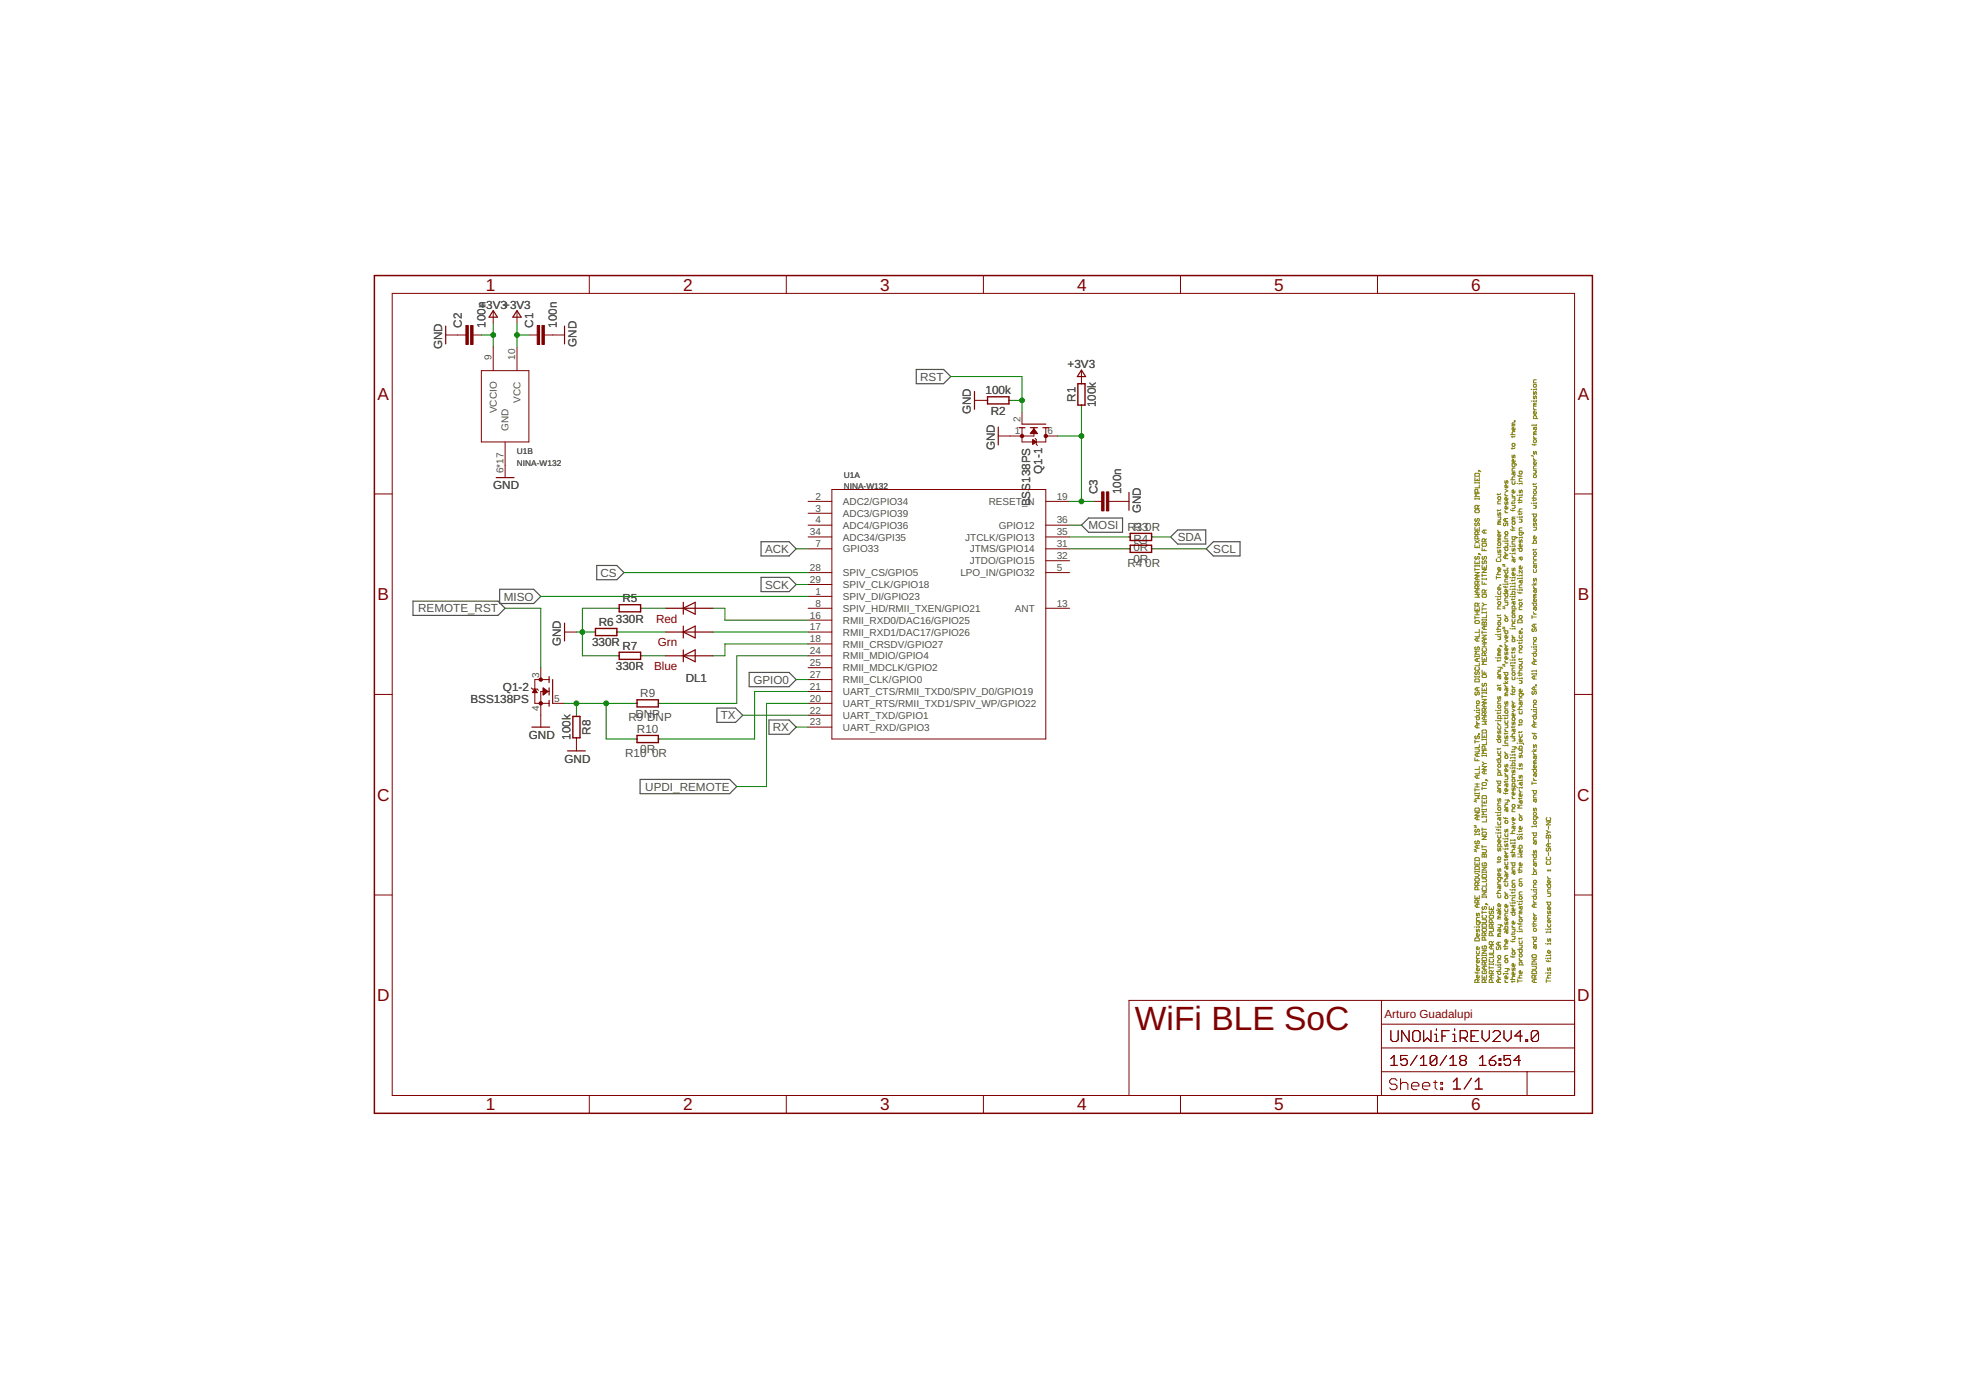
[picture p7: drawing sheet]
<svg xmlns="http://www.w3.org/2000/svg" width="420mm" height="297mm" viewBox="0 0 420 297" stroke-linecap="round" stroke-linejoin="round" font-family="sans-serif">
<defs><g id="words">
<text font-size="7.2" fill="#800000" x="242.5" y="220.1">WiFi BLE SoC</text>
<g font-size="3.7" fill="#800000">
<text x="103.9" y="62.1">1</text>
<text x="146" y="62.1">2</text>
<text x="188.1" y="62.1">3</text>
<text x="230.2" y="62.1">4</text>
<text x="272.3" y="62.1">5</text>
<text x="314.4" y="62.1">6</text>
<text x="80.7" y="85.4">A</text>
<text x="337.2" y="85.4">A</text>
<text x="80.7" y="128.3">B</text>
<text x="337.2" y="128.3">B</text>
<text x="80.6" y="171.1">C</text>
<text x="337.1" y="171.1">C</text>
<text x="80.6" y="214">D</text>
<text x="337.1" y="214">D</text>
<text x="103.9" y="237.3">1</text>
<text x="146" y="237.3">2</text>
<text x="188.1" y="237.3">3</text>
<text x="230.2" y="237.3">4</text>
<text x="272.3" y="237.3">5</text>
<text x="314.4" y="237.3">6</text>
</g>
<g font-size="2.5" fill="#505050">
<text x="102.5" y="66">+3V3+3V3</text>
<text x="98.7" y="70.1" transform="rotate(-90 98.7 70.1)">C2</text>
<text x="103.8" y="70.1" transform="rotate(-90 103.8 70.1)">100n</text>
<text x="113.9" y="70.1" transform="rotate(-90 113.9 70.1)">C1</text>
<text x="119" y="70.1" transform="rotate(-90 119 70.1)">100n</text>
<text x="94.5" y="74.6" transform="rotate(-90 94.5 74.6)">GND</text>
<text x="123.2" y="74.1" transform="rotate(-90 123.2 74.1)">GND</text>
<text x="196.7" y="81.4">RST</text>
<text x="228.2" y="78.7">+3V3</text>
<text x="207.5" y="88.6" transform="rotate(-90 207.5 88.6)">GND</text>
<text x="210.6" y="84.3">100k</text>
<text x="211.7" y="88.6">R2</text>
<text x="229.8" y="85.9" transform="rotate(-90 229.8 85.9)">R1</text>
<text x="234.2" y="87" transform="rotate(-90 234.2 87)">100k</text>
<text x="212.6" y="96.2" transform="rotate(-90 212.6 96.2)">GND</text>
<text x="222.7" y="101.3" transform="rotate(-90 222.7 101.3)">Q1-1</text>
<text x="105.4" y="104.6">GND</text>
<text x="234.5" y="105.6" transform="rotate(-90 234.5 105.6)">C3</text>
<text x="239.6" y="105.6" transform="rotate(-90 239.6 105.6)">100n</text>
<text x="220.2" y="108.2" transform="rotate(-90 220.2 108.2)">BSS138PS</text>
<text x="232.6" y="113.1">MOSI</text>
<text x="241" y="113.5">RR30R</text>
<text x="242.8" y="113.5">3</text>
<text x="243.8" y="109.7" transform="rotate(-90 243.8 109.7)">GND</text>
<text x="163.5" y="118.2">ACK</text>
<text x="242.2" y="117.8">0R</text>
<text x="242.2" y="116">R4</text>
<text x="251.7" y="115.6">SDA</text>
<text x="259.3" y="118.2">SCL</text>
<text x="128.3" y="123.3">CS</text>
<text x="163.5" y="125.8">SCK</text>
<text x="241" y="121.1">R4</text>
<text x="242.2" y="120.3">0R</text>
<text x="244.7" y="121.1">0R</text>
<text x="89.4" y="130.9">REMOTE_RST</text>
<text x="107.6" y="128.3">MISO</text>
<text x="133" y="128.7">R5</text>
<text x="127.9" y="133.8">R6</text>
<text x="131.6" y="133">330R</text>
<text x="119.9" y="138.1" transform="rotate(-90 119.9 138.1)">GND</text>
<text x="126.5" y="138.1">330R</text>
<text x="131.6" y="143.2">330R</text>
<text x="133" y="138.9">R7</text>
<text x="107.5" y="147.8">Q1-2</text>
<text x="136.8" y="149">R9</text>
<text x="146.5" y="145.7">DL1</text>
<text x="161" y="146.1">GPIO0</text>
<text x="100.5" y="150.3">BSS138PS</text>
<text x="134.3" y="154.1">R9 DNP</text>
<text x="135.8" y="153.4">DNP</text>
<text x="154" y="153.7">TX</text>
<text x="113" y="157.9">GND</text>
<text x="121.9" y="158.1" transform="rotate(-90 121.9 158.1)">100k</text>
<text x="126.2" y="157" transform="rotate(-90 126.2 157)">R8</text>
<text x="133.6" y="161.7">R10</text>
<text x="136.1" y="156.7">R10</text>
<text x="136.8" y="161">0R</text>
<text x="139.4" y="161.7">0R</text>
<text x="165.2" y="156.3">RX</text>
<text x="120.6" y="163">GND</text>
<text x="137.9" y="169">UPDI_REMOTE</text>
</g>
<g font-size="2.5" fill="#800000">
<text x="140.2" y="133">Red</text>
<text x="139.8" y="143.2">Blue</text>
<text x="140.6" y="138.1">Grn</text>
<text x="295.9" y="217.6">Arturo Guadalupi</text>
</g>
<g font-size="2.1" fill="#505050">
<text x="105" y="76.9" transform="rotate(-90 105 76.9)">9</text>
<text x="110.1" y="76.9" transform="rotate(-90 110.1 76.9)">10</text>
<text x="106.2" y="88.3" transform="rotate(-90 106.2 88.3)">VCCIO</text>
<text x="111.2" y="86" transform="rotate(-90 111.2 86)">VCC</text>
<text x="108.7" y="92.1" transform="rotate(-90 108.7 92.1)">GND</text>
<text x="216.9" y="92.8">1</text>
<text x="218.1" y="90.3" transform="rotate(-90 218.1 90.3)">2</text>
<text x="223.9" y="92.8">6</text>
<text x="107.6" y="101.2" transform="rotate(-90 107.6 101.2)">6*17</text>
<text x="174.3" y="106.8">2</text>
<text x="180.1" y="107.9">ADC2/GPIO34</text>
<text x="211.3" y="107.9">RESET_N</text>
<text x="225.8" y="106.8">19</text>
<text x="174.3" y="109.3">3</text>
<text x="174.3" y="111.9">4</text>
<text x="180.1" y="110.4">ADC3/GPIO39</text>
<text x="180.1" y="113">ADC4/GPIO36</text>
<text x="213.4" y="113">GPIO12</text>
<text x="225.8" y="111.9">36</text>
<text x="173.1" y="114.4">34</text>
<text x="174.3" y="116.9">7</text>
<text x="180.1" y="118.1">GPIO33</text>
<text x="180.1" y="115.5">ADC34/GPI35</text>
<text x="206.3" y="115.5">JTCLK/GPIO13</text>
<text x="207.3" y="118.1">JTMS/GPIO14</text>
<text x="225.8" y="116.9">31</text>
<text x="225.8" y="119.5">32</text>
<text x="225.8" y="114.4">35</text>
<text x="173.1" y="124.6">29</text>
<text x="173.1" y="122">28</text>
<text x="180.1" y="125.7">SPIV_CLK/GPIO18</text>
<text x="180.1" y="123.1">SPIV_CS/GPIO5</text>
<text x="205.2" y="123.1">LPO_IN/GPIO32</text>
<text x="207.3" y="120.6">JTDO/GPIO15</text>
<text x="225.8" y="122">5</text>
<text x="174.3" y="127.1">1</text>
<text x="174.3" y="129.6">8</text>
<text x="180.1" y="128.2">SPIV_DI/GPIO23</text>
<text x="180.1" y="130.8">SPIV_HD/RMII_TXEN/GPIO21</text>
<text x="216.9" y="130.8">ANT</text>
<text x="225.8" y="129.6">13</text>
<text x="173.1" y="132.2">16</text>
<text x="173.1" y="134.7">17</text>
<text x="173.1" y="137.3">18</text>
<text x="180.1" y="133.3">RMII_RXD0/DAC16/GPIO25</text>
<text x="180.1" y="135.8">RMII_RXD1/DAC17/GPIO26</text>
<text x="173.1" y="139.8">24</text>
<text x="173.1" y="142.3">25</text>
<text x="180.1" y="138.4">RMII_CRSDV/GPIO27</text>
<text x="180.1" y="140.9">RMII_MDIO/GPIO4</text>
<text x="180.1" y="143.4">RMII_MDCLK/GPIO2</text>
<text x="115.2" y="144.9" transform="rotate(-90 115.2 144.9)">3</text>
<text x="118.5" y="150">5</text>
<text x="173.1" y="150">20</text>
<text x="173.1" y="147.4">21</text>
<text x="173.1" y="144.9">27</text>
<text x="180.1" y="148.5">UART_CTS/RMII_TXD0/SPIV_D0/GPIO19</text>
<text x="180.1" y="146">RMII_CLK/GPIO0</text>
<text x="115.2" y="151.8" transform="rotate(-90 115.2 151.8)">4</text>
<text x="173.1" y="152.5">22</text>
<text x="173.1" y="155">23</text>
<text x="180.1" y="151.1">UART_RTS/RMII_TXD1/SPIV_WP/GPIO22</text>
<text x="180.1" y="153.6">UART_TXD/GPIO1</text>
<text x="180.1" y="156.1">UART_RXD/GPIO3</text>
</g>
<g font-size="1.8" fill="#505050">
<text x="110.5" y="99.5">NINA-W132</text>
<text x="110.5" y="97">U1B</text>
<text x="180.3" y="104.6">NINA-W132</text>
<text x="180.3" y="102.1">U1A</text>
</g>
</g></defs>
<g fill="none" stroke="#808000" stroke-width=".21">
<path d="M322.8 92.9h1M323.2 93.2v.3M323.2 95.7v.3M323.2 97.2l.1 .7 .1-.5 .2-.2 .2 .2v.5M323.3 90.7l-.1 .3h.6M323.3 94.7l.5 .2-.2 .5h-.3l-.1-.2zM323.3 90.7h.5M323.6 89.9l.2 .2zM323.8 99.1v.5l-.2 .1-.4-.1v-.5h.7l.2 .3M323.8 91.5l-.2 .4h-.3l-.1-.4 .2-.2v.6M323.8 92.2h-.5l-.1 .2 .1 .5M323.8 98.3l-.2 .5h-.3l-.1-.5 .2-.1v.6"/>
<path d="M323.8 95.7l-.2 .1h-.6M323.8 93.2l-.2 .1h-.6M323.8 90.4h-.5l-.1 .1 .1 .2M327.2 97.4l.5 .2M327.2 85.7h.2M327.2 83.2h.2M327.4 94.9l.2 .2h.7M327.7 83.7l.2 .6 .3-.6 .1 .6M327.7 84.6v.5l.2 .1 .1-.1 .2-.5 .1 .6M327.7 96.5l.2 .6 .1-.5 .2-.1 .1 .1v.5M327.7 87.1l.3 .5M327.7 93.2l.3 .5"/>
<path d="M327.7 97.9l.3 .4M327.7 98.3h.6M327.7 93.7h.6M327.7 87.6h.6M327.9 92.6l-.2 .3h.6M327.9 94.9v.3M327.9 82.1l.4 .2-.1 .4-.5-.1zM327.9 94h.3l.1 .1-.1 .5h-.3l-.2-.2zM327.9 86.5l-.2 .3h.6M327.9 92.6h.4M327.9 86.5h.4M328 91.3v.5l.2 .1 .1-.1v-.5h-.4l-.2 .5"/>
<path d="M328.3 98.8l-.1 .5h-.3l-.2-.5 .3-.2v.7M328.3 92.2h-.4l-.2 .2 .2 .2M328.3 86.2h-.4l-.2 .1 .2 .2M328.3 90.8h-.9v.2M328.3 88l-.1 .5h-.3l-.2-.5 .3-.1v.6M328.3 83.1v.3M328.3 85.6v.3M328.3 89.5v-.5l-.1-.2h-.3l-.2 .7h1M328.3 90.7v.3M328.3 81.2h-.4l-.2 .1v.5h.6M328.3 83.2h-.6v.2M328.3 85.7h-.6v.2"/>
<path d="M328.3 99.6h-.4l-.2 .1v.5h.6M315.2 102.1v.6h.9v-.6M315.2 103v.3M315.2 106.4v.3M315.2 112.7v.6h.9v-.6M315.2 116.4v.6h.9v-.6M315.2 119.8v.7h.9v-.7M315.2 115.5l.9 .6M315.2 106.6h.9M315.2 103.2h.9M315.4 101.1h.6l.1 .2v.5h-.9v-.5zM315.4 108.9h.6l.1 .5-.1 .2h-.6l-.2-.2z"/>
<path d="M315.4 110.8l-.2 .2 .2 .4 .3-.1 .1-.5 .3 .2-.1 .4M315.4 111.7l-.2 .2 .2 .5 .3-.2 .1-.5 .3 .2-.1 .5M315.4 118.9l-.2 .2 .2 .4 .3-.1 .1-.5 .3 .2-.1 .4M315.7 102.4v.3M315.7 113v.3M315.7 116.7v.3M315.8 105.2v-.5l-.4-.1-.2 .1v.5h.9M315.8 108.6v-.5l-.4-.1-.2 .1v.5h.9M315.8 114.2v-.4l-.1-.2h-.3l-.2 .6h.9M315.8 115.2v-.5l-.1-.2h-.3l-.2 .7h.9M316 100.5l.1 .2zM316 118.3h.1v.1h-.1z"/>
<path d="M316.1 103v.3M316.1 103.6v.6h-.9M316.1 106.4v.3M316.1 118.3l.4 .3M316.1 115.5l-.9 .6M316.1 113.6l-.3 .3M316.1 108l-.3 .3M316.1 105.5h-.9l.3 .3-.3 .3h.9M316.1 100.5l.4 .3M316.7 116.2l.2-.1h.6l.2 .5-.2 .1h-.6zM316.7 117v.7h1M316.9 119.8l-.2 .2 .2 .5 .3-.2 .2-.5 .3 .2-.2 .5"/>
<path d="M316.9 118.9l-.2 .2 .2 .4 .3-.1 .2-.5 .3 .2-.2 .4M317.2 113.3v.6M317.2 117.3v.4M317.4 115.8v-.5l-.2-.1-.5 .1v.5h1M317.7 115.2l-.3 .3M317.7 113.3h-.6l-.4 .3 .4 .3h.6M319.9 119.4l-.1 .1 .1 .5h.7l.1-.2-.1-.4M320.1 118.4h.6v.5l-.1 .2h-.5M320.1 105.5v.3M320.1 108.9v.3M320.1 109.6v.4l.2 .2 .3-.6 .1 .1v.5M320.1 113.3l.3 .5"/>
<path d="M320.1 116.9v.3M320.1 117.5v.5l.2 .1 .1-.1 .2-.5 .1 .6M320.1 110.5h.6l-.1 .6h-.5M320.1 113.8h.6M320.3 111.7h.4M320.3 106.1l.4 .2-.1 .4-.5-.1zM320.3 116l.4 .1-.1 .5-.5-.2zM320.3 111.7l-.2 .4h.6M320.3 115.3l-.2 .3h.6M320.3 115.3h.4M320.7 116.9l-.1 .1h-.7M320.7 111.4h-.4l-.2 .2 .2 .1"/>
<path d="M320.7 107.1h-.4l-.2 .1v.5h.6M320.7 114.2l-.1 .5h-.3l-.2-.5 .3-.1v.6M320.7 115h-.4l-.2 .2 .2 .1M320.7 108.9l-.1 .2h-.7M320.7 105.5l-.1 .2h-.7M321.1 115.6h.2M321.3 117h.9l-.1 .7h-.3l-.2-.2v-.5M321.5 111.7l-.2 .2 .2 .5 .3-.2 .1-.5 .3 .2-.1 .5M321.6 118.4h.6M321.6 109.6h.6M321.6 116.1h.6l-.1 .6h-.5M321.6 102.7v.5l.2 .1 .3-.6 .1 .1v.5"/>
<path d="M321.6 105.5l.3 .5M321.6 107.2l.2 .6 .3-.6 .1 .6M321.6 109.1l.3 .5M321.6 118l.3 .4M321.6 106h.6M321.6 104.6l.6 .3-.6 .3M321.8 113.6h.3l.1 .2-.1 .4h-.3l-.2-.1zM321.8 110.8v.6M321.8 118.7v.7M322.2 114.5h-.4l-.2 .2v.5h.6M322.2 110.8h-.6l-.3 .3 .3 .3h.6M322.2 103.8l-.1 .4h-.3l-.2-.4 .3-.2v.6"/>
<path d="M322.2 115.6h-.6v.2M322.2 106.4l-.1 .5h-.3l-.2-.5 .3-.1v.6M322.2 108.3l-.1 .5h-.3l-.2-.5 .3-.2v.7M322.2 115.5v.3M322.2 118.7h-.6l-.3 .4 .3 .3h.6M322.7 118.3h.1M322.7 116.7h.1M322.8 113.1l.2 .2h.8M322.8 108.9l.2 .2h.8M322.8 102.5h1M323.2 111.6l.4-.2 .2 .5-.2 .2h-.3zM323.2 118.7l.2 .5"/>
<path d="M323.2 108h.6l-.2 .6h-.4M323.2 106.1h.6M323.2 106.4h.6v.5l-.2 .2h-.4M323.2 102.8l.1 .7h.3l.2-.2v-.5M323.2 105.7l.2 .4M323.2 107.4v.3M323.2 112.4l.2 .4M323.2 117.2v.5l.1 .1 .3-.6 .2 .1v.5M323.2 119.2h.6M323.2 112.8h.6M323.3 110.8h.5M323.3 110.8l-.1 .3h.6"/>
<path d="M323.3 108.9v.3M323.3 113.1v.4M323.4 119.5v.5l.2 .2 .2-.2v-.5h-.5l-.1 .5M323.4 101v.5l.2 .1 .2-.1v-.5h-.5l-.1 .5M323.8 118.3h-.6v.1M323.8 100h-.5l-.1 .2v.5h.6M323.8 116.7h-.6v.2M323.8 115.6h-.5l-.1 .2v.5h.6M323.8 114.7v.5l-.2 .1-.4-.1v-.5h.7l.2 .3M323.8 110.5h-.5l-.1 .1 .1 .2M323.8 101.9h-.5l-.1 .2 .1 .4M323.8 104.9l-.2 .4h-.3l-.1-.4 .2-.2v.6"/>
<path d="M323.8 116.6v.3M323.8 118.1v.3M323.8 107.4l-.2 .1h-.6M324.2 110.5h.2M324.2 114.9h.2M324.2 105.8h.2M324.2 103.3h.2M324.4 101.6l.1 .2h.8M324.4 106.9h.9M324.4 117.2h.9v.5l-.2 .1-.4-.1v-.5M324.4 109.4h.9M324.7 104.7v.5l.1 .1 .2-.1 .1-.5 .2 .6"/>
<path d="M324.7 107.2v.3M324.7 109.7v.3M324.7 115.3l.1 .7 .3-.7 .2 .7M324.7 111h.4l.2 .1-.2 .5h-.4M324.8 100.7l.5 .1-.2 .5h-.3l-.1-.2zM324.8 101.6v.3M325 119.1v.4l.1 .2 .2-.2v-.4h-.5l-.1 .4M325.3 113.8v.4l-.2 .2-.4-.2v-.4h.8l.1 .3M325.3 102.2h-.5l-.1 .2v.4h.6M325.3 110.5h-.6v.1M325.3 108.8h-.5l-.1 .1 .1 .5M325.3 106.3h-.5l-.1 .1 .1 .5"/>
<path d="M325.3 116.4l-.2 .5-.4-.2v-.3l.3-.2v.7M325.3 112.8h-.5l-.1 .2v.5h.6M325.3 103.3h-.6v.2M325.3 105.8h-.6v.2M325.3 114.9h-.6v.1M325.3 103.2v.3M325.3 105.7v.3M325.3 110.3v.3M325.3 114.7v.3M325.3 109.7l-.2 .2h-.6M325.3 107.2l-.2 .2h-.6M327.2 107.5h.2"/>
<path d="M327.4 116.1h.9v-.5l-.4-.1-.2 .1v.5M327.4 109.9h.9v.4l-.1 .2-.5-.2v-.4M327.4 106.4h.9M327.7 112.7h.6l-.1 .6h-.5M327.7 108h.5l.1 .1-.1 .5h-.5M327.7 103.9h.6v.5l-.1 .2h-.5M327.7 100.5h.5l.1 .2-.1 .4h-.5M327.7 111.7v.5l.2 .2 .3-.7 .1 .2v.5M327.7 103.3v.3M327.7 106.7v.4M327.7 117.3v.4M327.9 104.9l.4 .1-.1 .5-.5-.2z"/>
<path d="M327.9 118h.3l.1 .1-.1 .5-.5-.2zM327.9 101.5l.4 .1-.1 .5-.5-.2zM328.3 119.8h-.4l-.2 .2v.5h.6M328.3 118.9h-.4l-.2 .2v.4h.6M328.3 114.7l-.1 .5h-.3l-.2-.5 .3-.2v.7M328.3 111l-.1 .4h-.3l-.2-.4 .3-.2v.6M328.3 117.3l-.1 .2h-.6M328.3 105.8h-.4l-.2 .2 .2 .4M328.3 106.7l-.1 .2h-.6M328.3 107.5h-.6v.2M328.3 103.3l-.1 .2h-.6M328.3 107.4v.3"/>
<path d="M315.2 120.8v.3M315.2 121.4v.6M315.2 129.8v.7h.9v-.7M315.2 131.7v.6M315.2 132h.9M315.2 131.4h.9M315.2 130.7h.9M315.2 127h.9l-.3 .3 .3 .3h-.9M315.2 122.3h.9l-.9 .7h.9M315.2 121.7h.9M315.2 120.9h.9M315.4 132.6h.6l.1 .5-.1 .1h-.6l-.2-.1z"/>
<path d="M315.4 138.2l-.2 .2 .2 .5h.1l.2-.5 .3-.2 .1 .2-.1 .5M315.7 120.2v.3M315.7 123.3v.6M315.7 126.1v.6M315.7 130.1v.4M315.7 130.7v.7M315.7 136.4v.6M315.8 124.8v-.4l-.4-.2-.2 .2v.4h.9M315.8 125.8v-.5l-.1-.2h-.3l-.2 .7h.9M315.8 129.5v-.5l-.4-.1-.2 .1v.5h.9M316.1 120.8v.3M316.1 134.5v.6h-.9"/>
<path d="M316.1 135.4v.7h-.9M316.1 139.2h-.9l.3 .3-.3 .3h.9M316.1 136.4h-.6l-.3 .3 .3 .3h.6M316.1 128.9l-.3 .3M316.1 126.1h-.6l-.3 .3 .3 .3h.6M316.1 125.1l-.3 .4M316.1 124.2l-.3 .3M316.1 123.3h-.6l-.3 .3 .3 .3h.6M316.7 138.2h1M316.7 135.1h1M316.7 128.9l.5 .3M316.7 127.2l.2-.2h.6l.2 .5-.2 .1h-.6z"/>
<path d="M316.7 124.2v.6h1M316.7 123h1M316.7 121.7h1l-1 .6h1M316.7 120.8v.6h1v-.6M316.7 122.6v.7M316.7 123.6v.3M316.7 129.8v.7M316.7 130.7v.4M316.7 132.3v.3M316.7 134.8v.6M316.7 137.6h1M316.7 135.7h1l-1 .7h1"/>
<path d="M316.7 132.5h1M316.7 130.9h1M316.7 130.1h1M316.7 123.7h1M316.9 138.5l-.2 .2 .2 .5h.6l.2-.2-.2-.5M316.9 132.9l.3 .2 .3-.2 .2 .7h-1zM317.2 129.2l-.5 .3M317.2 121.1v.3M317.2 124.5v.3M317.2 133.1v.5M317.2 133.9v.6M317.2 136.7v.6"/>
<path d="M317.2 137.6v.6M317.2 129.2h.5M317.4 126.7v-.5l-.2-.1h-.3l-.2 .6h1M317.7 131.4v.6h-1M317.7 123.6v.3M317.7 130.7v.4M317.7 132.3v.3M317.7 139.5l-.3 .3M317.7 136.7h-.6l-.4 .3 .4 .3h.6M317.7 133.9h-.6l-.4 .3 .4 .3h.6M317.7 126.1l-.3 .3M319.6 135.6h.2"/>
<path d="M319.6 127.5h.2M319.8 134.5h.9M319.8 123.1v.6M319.8 123.4h.9M319.8 122.8h.9M320.1 136.1h.5l.1 .1-.1 .5h-.5M320.1 132h.6l-.1 .6h-.5M320.1 126.4l.2 .6h.3l.1-.1v-.5M320.1 128v.3M320.1 131.4v.3M320.1 134.8v.3M320.3 139.8l-.2 .3h.6"/>
<path d="M320.3 132.9h.3l.1 .2-.1 .5-.5-.2zM320.3 128.6h.3l.1 .1-.1 .5h-.3l-.2-.2zM320.3 139.8h.4M320.6 125l.1 .1zM320.6 137.9h.1v.2h-.1zM320.7 138.7l-.1 .5h-.3l-.2-.5 .3-.2v.7M320.7 129.5h-.4l-.2 .2v.4h.6M320.7 125.6l-.1 .5h-.3l-.2-.5 .3-.1v.6M320.7 139.5h-.4l-.2 .1 .2 .2M320.7 133.9h-.4l-.2 .1 .2 .5M320.7 121.4l-.1 .5h-.3l-.2-.5 .3-.2v.7M320.7 122.2h-.4l-.2 .1 .2 .5"/>
<path d="M320.7 127.5h-.6v.1M320.7 135.6h-.6v.1M320.7 127.3v.3M320.7 135.4v.3M320.7 137.9l.3 .3M320.7 134.8l-.1 .2h-.7M320.7 131.4l-.1 .1h-.7M320.7 128l-.1 .1h-.7M321.1 124.8h.2M321.1 120.9l.5 .2M321.1 134.3l.5 .2M321.1 134l.5 .2"/>
<path d="M321.1 130l.5 .1M321.1 129.7l.5 .1M321.1 120.6l.5 .2M321.3 126.9h.9l-.1 .6h-.3l-.2-.2v-.4M321.3 125.3l.2 .2h.7M321.3 121.9h.9v.4l-.1 .2-.5-.2v-.4M321.3 134.8h.9v.5l-.4 .1-.2-.1v-.5M321.6 138.1h.6M321.6 131.4l.3 .4M321.6 137.6l.3 .5M321.6 139.3v.5l.2 .2 .1-.2 .2-.5 .1 .7M321.6 128.7h.6v.5l-.1 .1h-.5"/>
<path d="M321.6 136.7l.6 .3-.6 .3M321.6 131.8h.6M321.8 132.2l.4 .1-.1 .5-.5-.2zM321.8 125.3v.3M322.1 121.4l.1 .2zM322.2 135.9l-.1 .5h-.3l-.2-.5 .3-.2v.7M322.2 124.8h-.6v.2M322.2 123.7h-.4l-.2 .2v.5h.6M322.2 127.8h-.4l-.2 .2v.4h.6M322.2 123l-.1 .4h-.3l-.2-.4 .3-.2v.6M322.2 126.1l-.1 .5h-.3l-.2-.5 .3-.2v.7M322.2 138.6l-.1 .4h-.3l-.2-.4 .3-.2v.6"/>
<path d="M322.2 124.7v.3M322.7 127.5h.1M322.7 123.4h.1M322.7 134.3h.1M322.7 125.9h.1M322.7 124.7h.1M322.8 127h1v-.5l-.2-.1-.4 .1v.5M323.2 121.4v.5l.1 .1 .1-.1 .2-.5 .2 .6M323.2 132.3l.1 .6h.3l.2-.1v-.5M323.2 140v.4l.1 .2 .5-.2v-.4M323.2 123.9v.3M323.2 128v.3"/>
<path d="M323.2 135.7l.2 .5M323.2 138.4l.1 .6 .3-.6 .2 .6M323.2 139.3v.3M323.2 136.2h.6M323.3 131.4l.5 .1-.2 .5-.4-.2zM323.3 130.7h.5M323.3 130.7l-.1 .4h.6M323.3 136.5l.5 .2-.2 .4-.4-.1zM323.4 128.6v.4l.2 .2 .2-.2v-.4h-.5l-.1 .4M323.8 133.2h-.5l-.1 .2v.5h.6M323.8 130.5h-.5l-.1 .1 .1 .1M323.8 130.1v-.4l-.2-.2h-.3l-.1 .6h.9"/>
<path d="M323.8 122.5l-.2 .5h-.3l-.1-.5 .2-.2v.7M323.8 139.3l-.2 .2h-.6M323.8 128l-.2 .1h-.6M323.8 127.5h-.6v.1M323.8 123.4h-.6v.2M323.8 134.3h-.6v.2M323.8 125.9h-.6v.2M323.8 124.7h-.6v.1M323.8 123.3v.3M323.8 124.5v.3M323.8 125.1v.4M323.8 125.8v.3"/>
<path d="M323.8 127.3v.3M323.8 134.2v.3M323.8 125.3h-1v.2M323.8 123.9l-.2 .2h-.6M324.2 126.1h.2M324.2 123h.2M324.2 136.8h.2M324.4 126.6l.1 .1h.8M324.5 132.5h.6l.2 .6h-.9zM324.7 131.7l.4-.2 .2 .5-.2 .2h-.3zM324.7 135.7l.1 .7h.3l.2-.2v-.5M324.7 138.1l.4-.2 .2 .5-.2 .2h-.3z"/>
<path d="M324.7 128.9l.4-.2 .2 .5-.5 .1zM324.7 128.1v.3M324.7 137.3v.3M324.8 126.6v.3M325 124.1v.4l.1 .2 .2-.2v-.4h-.5l-.1 .4M325.1 134.3l.2 .2zM325.3 138.9h-.5l-.1 .1v.5h.6M325.3 126.1h-.6v.1M325.3 123h-.6v.1M325.3 121.1l-.2 .5-.4-.2v-.3l.3-.2v.7M325.3 125h-.5l-.1 .1v.5h.6M325.3 135l-.2 .4-.4-.1v-.3l.3-.2v.6"/>
<path d="M325.3 129.7h-.5l-.1 .1v.5h.6M325.3 123.6h-.9v.1M325.3 121.9v.6l-.6-.6v.6M325.3 136.8h-.6v.2M325.3 122.8v.3M325.3 123.4v.3M325.3 125.9v.3M325.3 136.7v.3M325.3 137.3l-.2 .2h-.6M325.3 128.1l-.2 .2h-.6M327.2 138.2h.2M327.4 139.6h.9l-.1 .7h-.3l-.2-.2v-.5"/>
<path d="M327.4 128.9h.9l-.1 .6h-.3l-.2-.2v-.4M327.4 125h.9M327.4 131.8h.9M327.4 131.5v.7M327.6 134.3l-.2 .2 .2 .5 .3-.2 .1-.5 .3 .2-.1 .5M327.7 136.4l.5-.2 .1 .5-.1 .1h-.3zM327.7 125.8h.6M327.7 121.7l.2 .6h.3l.1-.1v-.5M327.7 123.6v.5l.2 .1 .1-.1 .2-.5 .1 .6M327.7 138.7h.6v.5l-.1 .1h-.5M327.7 125.3l.3 .5M327.7 130.7l.3 .5"/>
<path d="M327.7 131.2h.6M327.7 124.5l.3 .5 .3-.5M327.9 127.3l-.2 .3h.6M327.9 133.4v.6M327.9 127.3h.4M328 126.1v.5l.2 .1 .1-.1v-.5h-.4l-.2 .5M328 120.8v.4l.2 .2 .1-.2v-.4h-.4l-.2 .4M328 129.8v.5l.2 .2 .1-.2v-.5h-.4l-.2 .5M328.3 138.2h-.6v.2M328.3 127h-.4l-.2 .2 .2 .1M328.3 128.1l-.1 .5h-.3l-.2-.5 .3-.1v.6M328.3 133.4h-.6l-.3 .3 .3 .3h.6"/>
<path d="M328.3 137.1h-.4l-.2 .2v.5h.6M328.3 138.1v.3M315 151.8h.2M315.2 140.1v.3M315.2 144.5v.3M315.2 158.2v.6M315.2 153.2h.9v.5l-.1 .1-.5-.1v-.5M315.2 158.5h.9M315.2 144.6h.9M315.2 140.3h.9M315.4 142.6l-.2 .1 .2 .5h.6l.1-.1-.1-.5M315.4 143.5l-.2 .2 .2 .5 .3-.2 .1-.5 .3 .2-.1 .5"/>
<path d="M315.4 145.1h.6l.1 .1v.5h-.9v-.5zM315.4 147.9l-.2 .2 .2 .4 .3-.1 .1-.5 .3 .2-.1 .4M315.4 157.2l-.2 .2 .2 .5 .3-.2 .1-.5 .3 .2-.1 .5M315.5 149.9l.5-.1 .1 .4-.4 .2zM315.5 152.3h.6v.4l-.1 .2h-.5M315.5 154.1l.3 .5M315.5 154.6h.6M315.7 140.7v.7M315.7 147v.6M315.7 154.9v.6M316 156.8h.1v.2h-.1zM316.1 140.1v.3"/>
<path d="M316.1 141.7v.6h-.9M316.1 144.5v.3M316.1 151.6v.4M316.1 159.1v.6h-.9M316.1 150.7h-.4l-.2 .2v.4h.6M316.1 151.8h-.6v.2M316.1 154.9h-.6l-.3 .3 .3 .3h.6M316.1 147h-.6l-.3 .3 .3 .3h.6M316.1 140.7h-.6l-.3 .3 .3 .4h.6M316.7 147v.6h1v-.6M316.7 140.4v.6h1v-.6M316.7 143.2v.6h1"/>
<path d="M316.7 147.9v.3M316.7 148.5v.6M316.7 156.9v.7h1v-.7M316.7 157.9v.3M316.7 158h1M316.7 154.1h1l-.3 .4 .3 .3h-1M316.7 149.5h1l-1 .6h1M316.7 148.8h1M316.7 148.1h1M316.9 156h.6l.2 .6h-1zM316.9 144.2h.6l.2 .4-.2 .2h-.6l-.2-.2zM316.9 146l-.2 .2 .2 .5 .3-.2 .2-.5 .3 .2-.2 .5"/>
<path d="M317.2 140.7v.3M317.2 143.5v.3M317.2 147.3v.3M317.2 150.4v.6M317.2 153.2v.6M317.2 157.2v.4M317.4 152.9v-.5l-.2-.1-.5 .1v.5h1M317.4 140.1v-.5l-.2-.1-.5 .1v.5h1M317.4 152v-.5l-.2-.2h-.3l-.2 .7h1M317.7 153.2h-.6l-.4 .3 .4 .3h.6M317.7 150.4h-.6l-.4 .3 .4 .3h.6M317.7 141.4h-1l.4 .3-.4 .3h1"/>
<path d="M317.7 147.9v.3M317.7 157.9v.3M317.7 158.5v.6h-1M317.7 152.3l-.3 .3M317.7 151.3l-.3 .3M319.6 151.8h.2M319.6 154h.2M319.6 140.6h.2M319.8 158h.9l-.1 .7h-.3l-.2-.2v-.5M320.1 154.9h.6M320.1 141v.4M320.1 146.3v.4"/>
<path d="M320.1 148.8v.5l.2 .2 .3-.7 .1 .2v.5M320.1 152.3v.3M320.1 154.5l.3 .4M320.1 155.2v.5l.2 .2 .4-.2v-.5M320.1 156.2v.4l.2 .2 .3-.6 .1 .1v.5M320.1 159.9v.3M320.1 142.6h.8l.1 .3M320.3 150.7l.4 .2-.1 .4h-.3l-.2-.1zM320.4 147v.4l.2 .2 .1-.2v-.4h-.4l-.2 .4M320.4 144.5v.4l.2 .2 .1-.2v-.4h-.4l-.2 .4M320.7 159.9l-.1 .2h-.7M320.7 153.5v-.5l-.4-.1-.2 .1v.5h.9"/>
<path d="M320.7 151.8h-.6v.2M320.7 149.8h-.4l-.2 .1v.5h.6M320.7 143.5h-.4l-.2 .2v.5h.6M320.7 142.6l-.1 .6h-.5M320.7 140.6h-.6v.1M320.7 154h-.6v.1M320.7 157.2l-.1 .5h-.3l-.2-.5 .3-.1v.6M320.7 140.4v.3M320.7 151.6v.4M320.7 153.8v.3M320.7 152.3l-.1 .1h-.7M320.7 146.3l-.1 .2h-.7"/>
<path d="M320.7 141l-.1 .2h-.7M321.1 152.9h.2M321.1 142.3l.5 .2M321.1 142l.5 .1M321.1 159.3h.2M321.3 143.7h.9v.5l-.4 .1-.2-.1v-.5M321.3 146h.9M321.6 154v.5l.2 .1 .4-.1v-.5M321.6 154.9h.6v.5l-.1 .1h-.5M321.6 149.9l.2 .7 .1-.5 .2-.2 .1 .2v.5M321.6 141.2l.3 .5M321.6 146.3l.3 .5"/>
<path d="M321.6 153.4v.3M321.6 155.9l.3 .4M321.6 156.6v.4M321.6 157.2l.2 .7 .3-.7 .1 .7M321.6 156.3h.6M321.6 146.8h.6M321.6 145.6l.3 .4 .3-.4M321.6 141.7h.6M321.8 151.8h.3l.1 .2-.1 .4-.5-.1zM321.8 148.4l-.2 .3h.6M321.8 148.4h.4M321.9 147.1v.5l.2 .1 .1-.1v-.5h-.4l-.2 .5"/>
<path d="M322.2 156.6l-.1 .2h-.6M322.2 152.9h-.6v.2M322.2 144.8l-.1 .4h-.3l-.2-.4 .3-.2v.6M322.2 140.4l-.1 .5h-.3l-.2-.5 .3-.1v.6M322.2 148.1h-.4l-.2 .1 .2 .2M322.2 153.4l-.1 .1h-.6M322.2 150.9h-.4l-.2 .1v.5h.6M322.2 158.2h-.4l-.2 .1v.5h.6M322.2 159.3h-.6v.1M322.2 152.7v.4M322.2 159.1v.3M322.7 141h.1"/>
<path d="M322.8 142.1l.2 .2h.8M322.8 148.2l.2 .2h.8M322.8 157.4h1M323.2 144.6v.5l.1 .1 .5-.1v-.5M323.2 147.4l.4-.1 .2 .4-.2 .2h-.3zM323.2 147h.6M323.2 157.7h.4l.2 .2-.2 .4h-.4M323.2 146.5l.2 .5M323.2 149.8l.2 .4M323.2 154.3l.1 .6 .3-.6 .2 .6M323.2 155.2v.3M323.2 159.6h.7l.2 .3"/>
<path d="M323.2 151.5l.6 .3-.6 .3M323.2 150.2h.6M323.3 153.4h.3l.2 .1-.2 .5h-.3l-.1-.2zM323.3 143.7l.5 .1-.2 .5-.4-.1zM323.3 142.1v.4M323.3 148.2v.3M323.4 155.9v.4l.2 .2 .2-.2v-.4h-.5l-.1 .4M323.8 156.8h-.5l-.1 .2 .1 .4M323.8 150.7l-.2 .5h-.3l-.1-.5 .2-.1v.6M323.8 141h-.6v.2M323.8 152.6l-.2 .5h-.3l-.1-.5 .2-.2v.7M323.8 141.7h-1v.1"/>
<path d="M323.8 142.7h-.5l-.1 .2v.5h.6M323.8 140.9v.3M323.8 141.5v.3M323.8 159.6v.5l-.2 .1h-.4M323.8 155.2l-.2 .2h-.6M324.2 158.8h.2M324.2 144.9h.2M324.4 143.8h.9M324.4 151.6h.9M324.7 141.4h.6l-.2 .6h-.4M324.7 152v.4l.1 .2 .5-.2v-.4M324.7 156.9v.5l.1 .2 .5-.2v-.5"/>
<path d="M324.7 145.4h.4l.2 .2-.2 .4h-.4M324.7 158.8h.8l.1 .3M324.7 140.7v.3M324.7 144.2v.3M324.7 154.7v.4M324.7 156.3v.3M324.8 153.8h.3l.2 .2-.2 .5h-.3l-.1-.2zM324.8 142.3h.3l.2 .2-.2 .4h-.3l-.1-.2zM325 150.1v.5l.1 .1 .2-.1v-.5h-.5l-.1 .5M325.3 158l-.2 .5-.4-.2v-.3l.3-.1v.6M325.3 154.7l-.2 .2h-.6M325.3 149.1h-.5l-.1 .2v.5h.6"/>
<path d="M325.3 147.4l-.2 .5h-.3l-.1-.5 .3-.1v.6M325.3 151h-.5l-.1 .2 .1 .4M325.3 148.2v.5l-.2 .1h-.3l-.1-.6h.8l.1 .3M325.3 144.2l-.2 .1h-.6M325.3 140.7l-.2 .2h-.6M325.3 143.2h-.5l-.1 .2 .1 .4M325.3 144.9h-.6v.2M325.3 144.8v.3M325.3 156.3l-.2 .2h-.6M327.2 151.6h.2M327.4 156.6l.2 .2h.7M327.4 153h.9v.5l-.1 .2-.5-.2v-.5"/>
<path d="M327.6 147.7l-.2 .2 .2 .5 .3-.2 .1-.5 .3 .2-.1 .5M327.7 141h.6M327.7 154.5h.6M327.7 159.1v.5l.2 .1 .3-.6 .1 .2v.4M327.7 152.1h.6l-.1 .6h-.5M327.7 140.6l.3 .4M327.7 154l.3 .5M327.9 157.2h.3l.1 .2-.1 .5h-.3l-.2-.2zM327.9 149.6h.3l.1 .2-.1 .4-.5-.1zM327.9 141.4v.6M327.9 144.5v.6M327.9 146.8v.6"/>
<path d="M327.9 154.7v.7M327.9 156.6v.4M328.2 146.3l.1 .2zM328.3 144.5h-.6l-.3 .3 .3 .3h.6M328.3 141.4h-.6l-.3 .3 .3 .3h.6M328.3 146.8h-.6l-.3 .3 .3 .3h.6M328.3 154.7h-.6l-.3 .4 .3 .3h.6M328.3 150.6h-.4l-.2 .1v.5h.6M328.3 143.4h-.9v.1M328.3 151.6h-.6v.2M328.3 144h-.9v.2M328.3 143.2v.3"/>
<path d="M328.3 143.8v.4M328.3 151.5v.3M315 176.7l.5 .2M315 176.4l.5 .2M315 171.3l.5 .1M315 171l.5 .1M315.2 161.9v.7h.9M315.2 168.5v.6M315.2 169.4v.3M315.2 178.1v.4M315.2 160.1h.8l.1 .1-.1 .5h-.8M315.2 178.3h.9"/>
<path d="M315.2 173.6h.9l-.9 .6h.9M315.2 170h.9l-.3 .3 .3 .4h-.9M315.2 169.6h.9M315.2 168.8h.9M315.2 168.2h.9M315.2 167.5h.9M315.4 172.7h.6l.1 .6h-.9zM315.4 177.2l-.2 .2 .2 .4 .3-.1 .1-.5 .3 .2-.1 .4M315.4 179.7l-.2 .2 .2 .4 .3-.1 .1-.5 .3 .2-.1 .4M315.7 161v.6M315.7 162.2v.4M315.7 165.7v.6"/>
<path d="M315.7 167.5v.7M315.7 174.6v.6M316.1 163.8v.6h-.9M316.1 164.7v.7h-.9M316.1 169.4v.3M316.1 178.1v.4M316.1 174.6h-.6l-.3 .3 .3 .3h.6M316.1 165.7h-.6l-.3 .3 .3 .3h.6M316.1 161h-.6l-.3 .3 .3 .3h.6M316.7 177.2h1M316.7 174.6h1M316.7 170.2l.2-.2h.6l.2 .2v.5h-1z"/>
<path d="M316.7 163.8h1l-1 .6h1M316.7 161.3v.3M316.7 168.2v.6M316.7 171v.6h1v-.6M316.7 171.9v.6M316.7 172.8v.4M316.7 174.4v.3M316.7 176.9v.6M316.7 178.8h1l-1 .6h1M316.7 173h1M316.7 172.2h1M316.7 168.5h1"/>
<path d="M316.7 162.9l.5 .3M316.7 161.5h1M316.9 177.8h.6l.2 .5-.2 .2h-.6l-.2-.2zM316.9 167.2h.6l.2 .5-.2 .2h-.6l-.2-.2zM317.2 164.7v.7M317.2 171.3v.3M317.2 163.2l-.5 .3M317.2 163.2h.5M317.4 160.1v-.5l-.2-.2h-.3l-.2 .7h1M317.5 166.6h.2v.2h-.2zM317.7 164.7h-.6l-.4 .4 .4 .3h.6M317.7 160.4h-1l.4 .3-.4 .3h1"/>
<path d="M317.7 161.3v.3M317.7 172.8v.4M317.7 174.4v.3M317.7 175v.6h-1M317.7 173.5h-1l.4 .3-.4 .3h1M317.7 166.6l.3 .3M319.6 176.7h.2M319.6 178h.2M319.6 173.6h.2M319.8 166.9h.9v.5l-.4 .1-.2-.1v-.5M319.8 162.4h.9l-.1 .6h-.3l-.2-.1v-.5M319.8 177.2l.1 .2h.8"/>
<path d="M320.1 164.7h.6M320.1 161.5h.6l-.1 .6h-.5M320.1 160.5v.5l.2 .1 .4-.1v-.5M320.1 164.3l.3 .4M320.1 170.7v.4l.2 .2 .3-.6 .1 .1v.5M320.1 174.1v.3M320.1 175.6l.2 .7h.3l.1-.2v-.5M320.1 178.5v.4l.2 .2 .4-.2v-.4M320.3 163.3h.3l.1 .2-.1 .5-.5-.2zM320.3 177.2v.3M320.3 172.5l.4 .2-.1 .5h-.3l-.2-.2zM320.4 168.8v.4l.2 .2 .1-.2v-.4h-.4l-.2 .4"/>
<path d="M320.4 174.7v.5l.2 .1 .1-.1v-.5h-.4l-.2 .5M320.7 176.7h-.6v.2M320.7 174.1l-.1 .1h-.7M320.7 165.7v-.5l-.1-.2h-.3l-.2 .7h.9M320.7 179.5l-.1 .5h-.3l-.2-.5 .3-.1v.6M320.7 171.6h-.4l-.2 .1v.5h.6M320.7 167.9h-.4l-.2 .1v.5h.6M320.7 173.6h-.6v.2M320.7 178h-.6v.1M320.7 173.5v.3M320.7 176.6v.3M320.7 177.8v.3"/>
<path d="M321.1 179.2h.2M321.3 169.4l.2 .2h.7M321.3 174.7l.2 .2h.7M321.6 171h.8l.2 .3M321.6 165.7h.6M321.6 178.1l.2 .7h.3l.1-.2v-.5M321.6 166h.6v.5l-.1 .1h-.5M321.6 161.1h.6M321.6 160.7l.3 .4M321.6 163.3v.5l.2 .2 .1-.2 .2-.5 .1 .7M321.6 165.2l.3 .5M321.6 166.9v.3"/>
<path d="M321.6 177.2v.5l.2 .1 .3-.6 .1 .2v.4M321.6 179.7v.3M321.8 161.5l.4 .1-.1 .5h-.3l-.2-.2zM321.8 175.3h.3l.1 .2-.1 .5-.5-.2zM321.8 169.4v.3M321.8 174.7v.3M321.9 172.8v.5l.2 .2 .1-.2v-.5h-.4l-.2 .5M321.9 167.5v.5l.2 .2 .1-.2v-.5h-.4l-.2 .5M322.2 171l-.1 .6h-.5M322.2 164.4l-.1 .5h-.3l-.2-.5 .3-.1v.6M322.2 171.9h-.4l-.2 .2v.4h.6M322.2 168.6l-.1 .5h-.3l-.2-.5 .3-.1v.6"/>
<path d="M322.2 179.2h-.6v.2M322.2 179.1v.3M322.2 179.7l-.1 .2h-.6M322.2 166.9l-.1 .2h-.6M322.7 162.6h.1M322.7 164.1h.1M322.7 161.3h.1M322.8 163.6h1v-.4l-.2-.2-.4 .2v.4M322.8 178.1h1M323.2 170.7h.6M323.2 166.6l.4-.1 .2 .4-.5 .2zM323.2 160.5v.3"/>
<path d="M323.2 164.6v.5l.1 .1 .1-.1 .2-.5 .2 .6M323.2 168.3l.1 .7 .1-.5 .2-.2 .2 .2v.5M323.2 170.2l.2 .5M323.2 175.6l.6 .4-.6 .3M323.3 171.9h.3l.2 .2-.2 .4-.4-.1zM323.4 176.6v.5l.2 .1 .2-.1v-.5h-.5l-.1 .5M323.8 172.8h-.5l-.1 .2v.5h.6M323.8 162.6h-.6v.1M323.8 160.5l-.2 .2h-.6M323.8 174.9l-.2 .4h-.3l-.1-.4 .2-.2v.6M323.8 161.3h-.6v.2M323.8 164.1h-.6v.2"/>
<path d="M323.8 165.5h-.5l-.1 .2v.4h.6M323.8 168v-.5l-.5-.1-.1 .1v.5h.9M323.8 169.4l-.2 .5h-.3l-.1-.5 .2-.2v.7M323.8 177.5h-.5l-.1 .2 .1 .4M323.8 161.1v.4M323.8 161.8v.3M323.8 162.4v.3M323.8 164v.3M323.8 179.4v.3M323.8 161.9h-1v.2M323.8 179.5h-1v.2M324.2 178.3h.2"/>
<path d="M324.2 164.3h.2M324.2 168.3h.2M324.4 160.1h.9l-.2-.7h-.3l-.1 .2v.5M324.5 178.8l-.1 .4 .3 .2 .1-.5 .3-.1 .2 .1-.2 .5M324.7 160.4h.6v.4l-.2 .2h-.4M324.7 161.3v.5l.1 .1 .3-.6 .2 .2v.4M324.7 174.9l.4-.2 .2 .5-.2 .1h-.3zM324.7 169.2h.6M324.7 163.2l.1 .6 .2-.5 .1-.1 .2 .1v.5M324.7 165.7l.1 .6 .2-.5 .1-.1 .2 .1v.5M324.7 168.8l.3 .4M324.7 170.5v.3"/>
<path d="M324.7 173.9l.3 .5M324.7 177.5v.3M324.7 174.4h.6M325 171.1v.5l.1 .1 .2-.1v-.5h-.5l-.1 .5M325 167.2v.5l.1 .2 .2-.2v-.5h-.5l-.1 .5M325.3 178.3h-.6v.2M325.3 176.7l-.2 .5-.4-.1v-.4l.3-.1v.6M325.3 172.1h-.9l.3 .3-.3 .3h.9M325.3 170.5l-.2 .2h-.6M325.3 169.7l-.2 .5h-.3l-.1-.5 .3-.1v.6M325.3 166.8h-.9v.1M325.3 164.3h-.6v.1"/>
<path d="M325.3 168.3h-.6v.2M325.3 164.1v.3M325.3 166.6v.3M325.3 168.2v.3M325.3 178.1v.4M325.3 177.5l-.2 .2h-.6M327.4 169h.9v.4l-.4 .2-.2-.2v-.4M327.4 178h.9v.5l-.4 .1-.2-.1v-.5M327.4 164.4h.9l-.1 .7h-.3l-.2-.2v-.5M327.4 167.4h.9M327.4 167.1v.6M327.4 160.5h.9"/>
<path d="M327.7 172.7l.2 .6 .3-.6 .1 .6M327.7 166.8h.6M327.7 175.6l.5-.1 .1 .5-.4 .1zM327.7 161.3h.6M327.7 160.8l.3 .5M327.7 166.3l.3 .5M327.7 160.1l.3 .4 .3-.4M327.9 173.6h.3l.1 .2-.1 .4-.5-.1zM327.9 162.9h.4M327.9 162.9l-.2 .3h.6M328 170.8v.5l.2 .1 .1-.1v-.5h-.4l-.2 .5M328 165.4v.4l.2 .2 .1-.2v-.4h-.4l-.2 .4"/>
<path d="M328 161.6v.5l.2 .1 .1-.1v-.5h-.4l-.2 .5M328 179.9v.4l.2 .2 .1-.2v-.4h-.4l-.2 .4M328.3 174.6v.4l-.1 .2-.5-.2v-.4h.8l.2 .3M328.3 162.6h-.4l-.2 .1 .2 .2M328.3 163.6l-.1 .5h-.3l-.2-.5 .3-.1v.6M328.3 178.9h-.4l-.2 .2v.4h.6M328.3 176.6h-.9v.1M328.3 169.9h-.4l-.2 .1v.5h.6M328.3 176.4v.3M330.5 175.6h.9l-.9 .7h.9M330.5 177.5l.4 .3M330.6 174.7l-.1 .2 .1 .4h.6l.2-.1-.2-.5"/>
<path d="M330.6 178.5l.3 .1 .3-.1 .2 .1v.5h-.9v-.5zM330.9 177.8h.5M330.9 177.8l-.4 .3M330.9 176.6v.6M330.9 178.6v.5M330.9 179.4v.6M315 198.1h.2M315 181.9l.5 .1M315 181.6l.5 .1M315.2 184.2v.6h.9v-.6M315.2 186.1v.3M315.2 191.4v.6h.9v-.6"/>
<path d="M315.2 186.7h.6l.3 .3-.3 .3h-.6M315.2 186.2h.9M315.4 183.3h.6l.1 .1v.5h-.9v-.5zM315.4 185.1h.6l.1 .7h-.9zM315.4 187.6h.6l.1 .5-.1 .2h-.6l-.2-.2zM315.5 195.1v.5l.2 .1 .3-.6 .1 .2v.4M315.5 198.6v.4l.2 .2 .3-.6 .1 .1v.5M315.7 180.6v.7M315.7 184.5v.3M315.7 191.7v.3M315.7 193.3v.6M315.8 189.2v-.5l-.1-.1h-.3l-.2 .6h.9"/>
<path d="M315.8 190.1v-.4l-.4-.2-.2 .2v.4h.9M315.8 193v-.5l-.1-.2h-.3l-.2 .7h.9M316.1 199.6l-.1 .5h-.3l-.2-.5 .3-.1v.6M316.1 186.1v.3M316.1 197v.5l-.1 .1h-.3l-.2-.6h.8l.2 .3M316.1 197.9v.3M316.1 196.1h-.4l-.2 .1v.5h.6M316.1 198.1h-.6v.1M316.1 193.3h-.6l-.3 .3 .3 .3h.6M316.1 192.3l-.3 .3M316.1 188.6l-.3 .3M316.1 180.6h-.6l-.3 .4 .3 .3h.6"/>
<path d="M316.7 181.6h.8l.2 .1-.2 .5h-.8M316.7 180.6v.7M316.7 186.2v.4M316.7 191.5v.4M316.7 194.7v.6M316.7 187.8h.8l.2 .2-.2 .4h-.8M316.7 196.5h.8l.2 .2-.2 .5h-.8M316.7 195h1M316.7 191.7h1M316.7 190.6h1l-1 .6h1M316.7 186.4h1M316.7 185.3h1l-1 .6h1"/>
<path d="M316.7 181h1M316.9 197.5h.6l.2 .6h-1zM316.9 198.4h.6l.2 .5-.2 .1h-.6l-.2-.1zM316.9 193.7l-.2 .5 .4 .2 .1-.5 .3-.2 .2 .2-.2 .5M316.9 182.5l.3 .2 .3-.2 .2 .6h-1zM316.9 184.4l-.2 .1 .2 .5h.6l.2-.2-.2-.4h-.3v.3M316.9 186.9h.6l.2 .6h-1zM316.9 189.7l-.2 .1 .2 .5h.6l.2-.2-.2-.4M316.9 195.6l-.2 .1 .2 .5h.6l.2-.1-.2-.5M317.2 182.7v.4M317.4 200v-.5l-.2-.2-.5 .2v.5h1M317.5 193.1h.2v.2h-.2z"/>
<path d="M317.7 186.2v.4M317.7 188.7v.7h-1M317.7 191.5v.4M317.7 199.3l-.3 .3M317.7 193.1l.3 .3M318.3 198.4h.7l.2 .2-.2 .4h-.7M318.3 195.7l.1-.1h.6l.2 .5-.2 .1h-.6zM318.3 193.7v.7h.9v-.7M318.4 194.7l-.1 .1 .1 .5 .3-.2 .2-.4 .3 .1-.2 .5M318.7 194v.4M318.9 198.1v-.5l-.2-.1h-.3l-.1 .6h.9M318.9 200v-.5l-.2-.2-.4 .2v.5h.9"/>
<path d="M318.9 197.2v-.5l-.5-.2-.1 .2v.5h.9M319.2 197.5l-.3 .3M319.8 194.5h.9M319.8 190.9h.9M320.1 197.6h.8l.1 .3M320.1 181.3v.4l.2 .2 .1-.2 .2-.4 .1 .6M320.1 184.1v.3M320.1 185.6v.5l.2 .1 .3-.6 .1 .2v.4M320.1 191.2v.5l.2 .2 .4-.2v-.5M320.1 194l.3 .5 .3-.5M320.3 199.8l-.2 .3h.6M320.3 196.1h.4"/>
<path d="M320.3 183.1l.4 .2-.1 .4-.5-.1zM320.3 196.1l-.2 .3h.6M320.3 199.8h.4M320.4 189.4v.4l.2 .2 .1-.2v-.4h-.4l-.2 .4M320.4 194.8v.5l.2 .2 .1-.2v-.5h-.4l-.2 .5M320.4 198.6v.4l.2 .2 .1-.2v-.4h-.4l-.2 .4M320.7 199.5h-.4l-.2 .1 .2 .2M320.7 193.3l-.1 .4h-.3l-.2-.4 .3-.2v.6M320.7 181v-.5l-.1-.2h-.3l-.2 .7h.9M320.7 190.3h-.4l-.2 .2 .2 .4M320.7 188.4h-.4l-.2 .2v.5h.6M320.7 187.5v.5l-.1 .1h-.3l-.2-.6h.8l.1 .3"/>
<path d="M320.7 186.7l-.1 .5h-.3l-.2-.5 .3-.1v.6M320.7 197.6v.5l-.1 .1h-.5M320.7 195.7h-.4l-.2 .2 .2 .2M320.7 184.1l-.1 .1h-.7M321.1 181.4h.2M321.3 188.4h.9M321.3 198.6h.9l-.1-.7h-.3l-.2 .2v.5M321.6 188.7v.5l.2 .2 .4-.2v-.5M321.6 191.5l.5-.1 .1 .5-.1 .1h-.3zM321.6 184.2l.2 .6h.3l.1-.1v-.5M321.6 194.2v.5l.2 .1 .4-.1v-.5M321.6 186.6h.6"/>
<path d="M321.6 180.3l.2 .7 .3-.7 .1 .7M321.6 181.9l.3 .5M321.6 183.6v.3M321.6 186.1l.3 .5M321.6 190.6l.3 .5M321.6 197l.2 .6 .3-.6 .1 .6M321.6 191.1h.6M321.6 182.4h.6M321.9 185.1v.5l.2 .2 .1-.2v-.5h-.4l-.2 .5M321.9 198.9v.4l.2 .2 .1-.2v-.4h-.4l-.2 .4M321.9 186.9v.4l.2 .2 .1-.2v-.4h-.4l-.2 .4M322.2 196.2l-.1 .5h-.3l-.2-.5 .3-.1v.6"/>
<path d="M322.2 193.4l-.1 .5h-.3l-.2-.5 .3-.1v.6M322.2 182.8l-.1 .5h-.3l-.2-.5 .3-.1v.6M322.2 187.8h-.4l-.2 .2 .2 .4M322.2 195.1h-.4l-.2 .2v.4h.6M322.2 183.6l-.1 .1h-.6M322.2 181.4h-.6v.2M322.2 181.3v.3M322.7 193h.1M322.7 190.1h.1M322.7 191.4h.1M322.8 195h1v.5l-.2 .1-.4-.1v-.5M322.8 184.4h1v.4l-.2 .2-.4-.2v-.4"/>
<path d="M322.8 182.2h1M322.8 193.4l.2 .2h.8M323.2 198.6h.6v.4l-.2 .2h-.4M323.2 198.2h.6M323.2 189.2l.4-.1 .2 .4-.5 .2zM323.2 182.5l.1 .6 .3-.6 .2 .6M323.2 190.6v.3M323.2 197.8l.2 .4M323.2 199.5v.3M323.3 193.4v.3M323.4 180.6v.5l.2 .2 .2-.2v-.5h-.5l-.1 .5M323.4 186.2v.5l.2 .2 .2-.2v-.5h-.5l-.1 .5"/>
<path d="M323.8 193h-.6v.1M323.8 190.1h-.6v.2M323.8 181.6h-.5l-.1 .1 .1 .5M323.8 197l-.2 .5h-.3l-.1-.5 .2-.2v.7M323.8 185.3h-.5l-.1 .2v.4h.6M323.8 191.9h-.5l-.1 .1v.5h.6M323.8 194.2l-.2 .5h-.3l-.1-.5 .2-.2v.7M323.8 188.1h-.5l-.1 .2v.4h.6M323.8 191.4h-.6v.2M323.8 180v.3M323.8 190v.3M323.8 191.2v.4"/>
<path d="M323.8 192.8v.3M323.8 199.5l-.2 .1h-.6M323.8 190.6l-.2 .2h-.6M323.8 180.2h-1v.1M324.2 199h.2M324.2 192.6h.2M324.4 181.3h.9v-.5l-.2-.2-.4 .2v.5M324.4 197.3l.1 .2h.8M324.4 185.9h.9M324.4 182.5h.9l-.3 .3 .3 .3h-.9M324.7 196.5l.4-.1 .2 .4-.5 .2zM324.7 196.1h.6"/>
<path d="M324.7 188.9l.4-.2 .2 .5-.5 .2zM324.7 186.2v.4M324.7 193.1v.3M324.7 195.6l.3 .5M324.8 195h.5M324.8 195l-.1 .3h.6M324.8 191.5h.3l.2 .2-.2 .5-.4-.2zM324.8 197.3v.3M325 193.7v.5l.1 .2 .2-.2v-.5h-.5l-.1 .5M325.3 193.1l-.2 .2h-.6M325.3 181.7l-.2 .5h-.3l-.1-.5 .3-.1v.6M325.3 199h-.6v.2"/>
<path d="M325.3 190.6h-.5l-.1 .2v.4h.6M325.3 187.8h-.5l-.1 .2v.4h.6M325.3 186.2l-.2 .2h-.6M325.3 185.3h-.5l-.1 .2 .1 .4M325.3 184.5l-.2 .5-.4-.2v-.3l.3-.1v.6M325.3 194.7h-.5l-.1 .1 .1 .2M325.3 197.9h-.5l-.1 .2v.5h.6M325.3 192.6h-.6v.2M325.3 192.5v.3M325.3 198.9v.3M327.2 190.1h.2M327.4 186.9h.9v-.5l-.1-.2-.5 .2v.5"/>
<path d="M327.4 182.7h.9v.4l-.4 .2-.2-.2v-.4M327.4 197.5h.9M327.4 191.5h.9v.5l-.1 .2-.5-.2v-.5M327.7 193h.6M327.7 181.7v.5l.2 .2 .1-.2 .2-.5 .1 .7M327.7 190.6h.6l-.1 .6h-.5M327.7 185.9h.6M327.7 195.6h.6M327.7 185.5l.3 .4M327.7 192.5l.3 .5M327.7 195.1l.3 .5M327.7 197.8v.3"/>
<path d="M327.9 198.4h.3l.1 .2-.1 .4-.5-.1zM327.9 188.1h.3l.1 .2-.1 .4-.5-.1zM327.9 193.3v.6M328 184.5v.5l.2 .2 .1-.2v-.5h-.4l-.2 .5M328.3 193.3h-.6l-.3 .3 .3 .3h.6M328.3 190.1h-.6v.2M328.3 196.1l-.1 .4h-.3l-.2-.4 .3-.2v.6M328.3 189.1h-.4l-.2 .1v.5h.6M328.3 183.6h-.4l-.2 .1v.5h.6M328.3 197.8l-.1 .1h-.6M328.3 196.8h-.4l-.2 .2 .2 .5M328.3 190v.3"/>
<path d="M330.3 198.6h.2M330.5 192.8h.9v.5l-.2 .1-.4-.1v-.5M330.5 189.1h.9v.4l-.5 .2-.1-.2v-.4M330.6 181.3l-.1 .4 .3 .2 .1-.2v-.3l.3-.1 .2 .1-.2 .5M330.6 183.1l-.1 .2 .1 .4h.6l.2-.1-.2-.5M330.6 184.1l-.1 .1 .1 .5h.6l.2-.2-.2-.4M330.8 197.5v.4l.1 .2h.3l.2-.2v-.4M330.8 187.8h.6M330.8 185.9h.1v.2h-.1zM330.8 190.9h.6l-.2 .7h-.4M330.8 187.3l.3 .5M330.8 194.7v.4l.1 .2 .3-.6 .2 .1v.5"/>
<path d="M330.9 180.3v.7M330.9 182.2v.6M331.2 185.9h.2v.2h-.2zM331.4 193.9l-.2 .5-.4-.2v-.3l.3-.2v.7M331.4 180.3h-.6l-.3 .3 .3 .4h.6M331.4 196.7l-.2 .5-.4-.2v-.3l.3-.2v.7M331.4 195.6l-.6 .1v.5h.6M331.4 190l-.6 .1v.5h.6M331.4 198.6h-.6v.1M331.4 188.3l-.2 .4-.4-.1v-.3l.3-.2v.6M331.4 199.2h-.9v.1M331.4 198.4v.3"/>
<path d="M331.4 199v.3M315.2 207.8l.2 .1h.7M315.4 200.4h.6l.1 .7h-.9zM315.5 203.2v.5l.2 .2 .4-.2v-.5M315.5 206l.3 .5M315.5 206.5h.6M315.7 207.8v.3M315.8 210v-.5l-.4-.2-.2 .2v.5h.9M316.1 202.5l-.1 .4h-.3l-.2-.4 .3-.2v.6M316.1 205.3l-.1 .4h-.3l-.2-.4 .3-.2v.6M316.1 207l-.1 .5h-.3l-.2-.5 .3-.2v.7M316.1 208.5l-.1 .5h-.3l-.2-.5 .3-.1v.6"/>
<path d="M316.1 209.3l-.3 .3M316.1 204.2h-.4l-.2 .1v.5h.6M316.7 208.4v.6h1v-.6M316.7 204.2h1M316.7 204v.3M316.7 204.8l.2-.2h.6l.2 .2v.5h-1zM316.7 203.1h1l-1 .6h1M316.9 207.5l-.2 .1 .2 .5h.6l.2-.2-.2-.4h-.3v.3M316.9 202.1l-.2 .2 .2 .5h.6l.2-.2-.2-.5h-.3v.4M317.2 206.5v.6M317.2 208.7v.3M317.4 210v-.5l-.5-.2-.2 .2v.5h1"/>
<path d="M317.4 200.9v-.5l-.2-.1-.5 .1v.5h1M317.4 206.2v-.5l-.2-.1h-.3l-.2 .6h1M317.7 206.5h-.6l-.4 .3 .4 .3h.6M317.7 209.3l-.3 .3M317.7 204v.3M317.7 205.6l-.3 .3M318.3 206.8h.9M318.3 204h.7l.2 .2-.2 .4h-.7M318.3 205.9v.3M318.3 206.5v.6M318.3 206h.9M318.4 205l-.1 .1 .1 .5h.6l.2-.2-.2-.4"/>
<path d="M318.7 202.1v.7M318.7 208.4v.6M318.9 210v-.5l-.5-.2-.1 .2v.5h.9M318.9 208.1v-.5l-.2-.1-.4 .1v.5h.9M318.9 201.8v-.4l-.5-.2-.1 .2v.4h.9M319.2 208.4h-.6l-.3 .3 .3 .3h.6M319.2 203.1v.6h-.9M319.2 202.1h-.6l-.3 .4 .3 .3h.6M319.2 207.5l-.3 .3M319.2 205.9v.3M319.2 201.2l-.3 .3M319.6 206.2h.2"/>
<path d="M319.8 207.6h.9l-.1 .6h-.3l-.2-.1v-.5M319.9 202.3l-.1 .2 .1 .4 .4-.1 .1-.5 .3 .2-.1 .4M320.1 209h.6M320.1 204.3l.5-.1 .1 .4-.1 .2h-.3zM320.1 208.5l.3 .5M320.1 206.7h.6v.4l-.1 .2h-.5M320.3 201.4v.6M320.3 209.3v.7M320.7 209.3h-.6l-.3 .3 .3 .4h.6M320.7 205.1h-.4l-.2 .2v.4h.6M320.7 206.2h-.6v.2M320.7 206v.4"/>
<path d="M320.7 201.4h-.6l-.3 .3 .3 .3h.6M321.3 202.3h.9M321.6 210h.6M321.6 205.3l.5-.2 .1 .5-.1 .1h-.3zM321.6 209.5l.3 .5M321.6 202.6v.3M321.6 207h.8l.2 .3M322.2 204.2h-.4l-.2 .1v.5h.6M322.2 208.1h-.9v.1M322.2 202.6l-.1 .2h-.6M322.2 201.7h-.4l-.2 .1 .2 .5M322.2 207v.5l-.1 .1h-.5"/>
<path d="M322.2 200.9l-.1 .5h-.3l-.2-.5 .3-.2v.7M322.2 208.7l-.1 .5h-.3l-.2-.5 .3-.2v.7M322.2 207.9v.3M322.8 209.3h1M322.8 201.1l.2 .1h.8M322.8 204.3l.2 .2h.8M323.2 200.1h.6v.5l-.2 .1h-.4M323.2 203.1h.6M323.2 203.5l.4-.1 .2 .5-.2 .1h-.3zM323.2 206.8l.1 .7 .1-.5 .2-.2 .2 .2v.5M323.2 202.6l.2 .5M323.2 209.6v.4"/>
<path d="M323.3 201.1v.3M323.3 204.3v.3M323.8 207.9l-.2 .5h-.3l-.1-.5 .2-.1v.6M323.8 206l-.2 .5h-.3l-.1-.5 .2-.1v.6M323.8 209.6l-.2 .2h-.6M323.8 208.7h-.5l-.1 .2 .1 .4M324.4 209h.9M324.4 202.9h.9l-.2 .7h-.3l-.1-.2v-.5M324.4 209.6h.9M324.4 209.3v.7M324.7 205.3h.6M324.7 202h.6v.5l-.2 .1h-.4"/>
<path d="M324.7 201.1v.4l.1 .2 .5-.2v-.4M324.7 200.4v.3M324.7 204.8l.3 .5M324.8 203.9h.3l.2 .1-.2 .5h-.3l-.1-.2zM325.3 208.4h-.5l-.1 .1 .1 .5M325.3 207.6l-.2 .5-.4-.2v-.3l.3-.1v.6M325.3 206.2v-.5l-.2-.1h-.3l-.1 .6h.9M325.3 200.4l-.2 .2h-.6M327.4 206.5h.8l.1 .2-.1 .4h-.8M327.4 205h.9l-.9 .6h.9M327.4 204.2l.2-.2h.6l.1 .5-.1 .1h-.6zM327.4 200.3h.9v.4l-.4 .2-.2-.2v-.4"/>
<path d="M327.4 206h.9M327.4 205.9v.3M327.6 207.5h.6l.1 .1v.5h-.9v-.5zM327.9 209.3v.7M328 209v-.5l-.4-.1-.2 .1v.5h.9M328 202.1v.5l.2 .2 .1-.2v-.5h-.4l-.2 .5M328.3 209.3h-.6l-.3 .3 .3 .4h.6M328.3 201.2h-.4l-.2 .2v.4h.6M328.3 208.4l-.3 .3M328.3 205.9v.3M330.3 207.9h.2M330.3 204.8h.2"/>
<path d="M330.3 201.7h.2M330.5 209h.9M330.5 209.6h.9M330.5 209.3v.7M330.5 205.3l.1 .1h.8M330.8 206.8v.5l.1 .2 .3-.7 .2 .2v.5M330.8 200.6v.5l.1 .1 .3-.6 .2 .1v.5M330.9 205.3v.3M331.4 208.4l-.6 .1v.4l.1 .1M331.4 207.9h-.6v.2M331.4 204.8h-.6v.2M331.4 204.2h-.9v.1"/>
<path d="M331.4 203.2l-.2 .5-.4-.1v-.4l.3-.1v.6M331.4 201.7h-.6v.1M331.4 201.5v.3M331.4 204v.3M331.4 204.6v.4M331.4 207.8v.3"/>
</g>
<g fill="none" stroke="#505050" stroke-width=".25">
<path d="M195.8 79h5.9l1.5 1.5-1.5 1.5h-5.9zM162.6 115.8h6l1.6 1.5-1.6 1.5h-6zM231.1 112.2l1.5-1.5h7.3v3h-7.3zM250.2 114.7l1.5-1.5h6v3.1h-6zM257.8 117.3l1.5-1.5h5.7v3h-5.7zM88.3 128.5h18.1l1.5 1.5-1.5 1.5h-18.1zM106.8 125.9h7.2l1.6 1.5-1.6 1.6h-7.2zM127.5 120.8h4.3l1.5 1.6-1.5 1.5h-4.3zM162.6 123.4h6l1.6 1.5-1.6 1.5h-6zM153.2 151.3h4l1.5 1.5-1.5 1.6h-4zM160.1 143.7h8.5l1.6 1.5-1.6 1.5h-8.5zM164.3 153.9h4.3l1.6 1.5-1.6 1.5h-4.3z"/>
<path d="M136.8 166.6h19.1l1.6 1.5-1.6 1.5h-19.1z"/>
</g>
<g fill="none" stroke="#800000" stroke-width=".21">
<path d="M125.9 58.9v3.8M168 58.9v3.8M210.2 58.9v3.8M252.3 58.9v3.8M294.4 58.9v3.8M83.8 62.7h252.7v171.4h-252.7zM95.2 71.6h4.4M101.1 71.6h1.8M102.9 79.2h10.1v15.2h-10.1zM105.4 66.5v2.5M105.4 74.1v5.1M110.5 66.5v2.5"/>
<path d="M110.5 74.1v5.1M113 71.6h1.8M116.3 71.6h4.3M231.1 79.2v2.8M107.9 94.4v7.7M208.3 85.6h2.8M215.6 85.6h.3M218.4 91.4v3h5.1v-3M218.4 88.1v2.5M220.3 92.6h1.4M220.3 92.5h1.3M220.4 92.3h1.1"/>
<path d="M220.5 92.2h.9M220.6 92.1h.7M220.7 93.9l.8 .5-.8 .6zM220.7 94.9h.1M220.7 94.7h.3M220.7 94.6h.5M220.7 94.5h.7M220.7 94.4h.7M220.7 94.3h.5M220.7 94.1h.3M220.7 94h.1M220.7 92h.5"/>
<path d="M220.8 91.8h.3M220.9 91.7h.1M221 91.4v1.8h-7.7M221 91.7l.7 1h-1.5zM221.2 93.7l.3 .2v1.1l.2 .2M223.5 93.2h2.5M231.1 86.6v.2M80 105.6h3.8M172.7 107.1h5.1M172.7 109.7h5.1M172.7 112.2h5.1M172.7 117.3h5.1"/>
<path d="M172.7 114.7h5.1M177.8 104.6h45.7v53.3h-45.7zM223.5 107.1h5.1M223.5 112.2h5.1M223.5 117.3h5.1M223.5 114.7h5.1M223.5 119.8h5.1M233.7 107.1h1.7M237 107.1h4.3M241.3 117.3h.2M241.3 114.7h.2M246.1 117.3h.3"/>
<path d="M246.1 114.7h.3M336.5 105.6h3.8M120.6 135.1h2.6M127 135.1h.3M131.8 135.1h.3M132.1 130h.2M136.9 130h.3M172.7 127.4h5.1M172.7 122.4h5.1M172.7 130h5.1M172.7 132.5h5.1M172.7 135.1h5.1"/>
<path d="M172.7 137.6h5.1M172.7 124.9h5.1M223.5 122.4h5.1M223.5 130h5.1M80 148.4h3.8M113.5 147l.3 .3h1l.3 .2M113.8 147.9h.9M113.9 147.8h.8M114 147.7h.6M114.1 147.6h.4M114.2 147.4h.2M114.2 147.3h.1"/>
<path d="M114.3 147.3l.5 .7h-1zM115.6 142.7v2.5M116.1 148.4h.1M116.1 147.9h.8M116.1 147.7h.9M116.1 147.6h.7M116.1 147.4h.6M116.1 147.3h.4M116.1 147l1 .8-1 .7zM116.1 148.3h.3M116.1 148.2h.4M116.1 148.1h.6"/>
<path d="M116.1 147.2h.3M116.1 147.1h.1M117.3 145.2h-3v5.1h3M117.3 147.8h-1.7v7.6M118.1 150.3h2.5M123.2 152.8v.3M123.2 157.7v2.8M132.1 140.1h.2M135.9 150.3h.2M135.9 157.9h.2M136.9 140.1h.3M140.7 150.3h.2"/>
<path d="M140.7 157.9h.2M172.7 150.3h5.1M172.7 147.8h5.1M172.7 152.8h5.1M172.7 155.4h5.1M172.7 140.1h5.1M172.7 142.7h5.1M172.7 145.2h5.1M336.5 148.4h3.8M80 191.3h3.8M336.5 191.3h3.8M295.2 213.8v20.3"/>
<path d="M295.2 218.9h41.3M307 219.9v.3M310.9 219.9v.3M336.5 213.8h-95.2v20.3M125.9 234.1v3.8M168 234.1v3.8M210.2 234.1v3.8M252.3 234.1v3.8M294.4 234.1v3.8M295.2 229h41.3M295.2 223.9h41.3M297.2 226.3l.7-.7v2.1"/>
<path d="M297.2 227.7h1.4M297.2 220.2v2l.4 .4h.8l.4-.4v-2M298.6 230.9l-.4-.4h-.8l-.4 .4v.4l.4 .4h.8l.4 .4v.4l-.4 .4h-.8l-.4-.4M299.3 230.5v2.4M299.3 231.7l.4-.4h.8l.4 .4v1.2M300.7 225.6h-1.4v1l.7-.3h.4l.3 .3v.7l-.3 .4h-.7l-.4-.4M301.1 220.2v2.4l-1.5-2.4v2.4M301.7 232.1h1.5v-.4l-.4-.4h-.8l-.3 .4v.8l.3 .4h.8M301.9 220.6l.4-.4h.8l.4 .4v1.6l-.4 .4h-.8l-.4-.4zM302.9 225.6l-1.5 2.1M303.6 226.3l.6-.7v2.1M303.6 227.7h1.3"/>
<path d="M304 232.1h1.6v-.4l-.4-.4h-.8l-.4 .4v.8l.4 .4h.8M304.2 220.2v2.4l.8-.8 .8 .8v-2.4M306.3 231.3h.8M306.6 222.6h.8M306.6 221h.4v1.6M306.7 230.9v1.6l.4 .4M307.1 225.9v1.4l-.4 .4h-.7l-.4-.4M307.1 225.9l-.4-.3h-.7l-.4 .3v1.4M307.1 225.9l-1.5 1.4M307.9 231.3h.4v.4h-.4zM307.9 232.5h.4v.4h-.4zM308.2 221.4h.7"/>
<path d="M309.2 225.6l-1.4 2.1M309.7 220.2h-1.5v2.4M309.9 227.7h1.4M309.9 226.3l.7-.7v2.1M310.5 222.6h.8M310.5 221h.4v1.6M310.6 231.2l.8-.8v2.3M310.6 232.7h1.5M312.1 221.8h1.1l.4-.4v-.8l-.4-.4h-1.1v2.4M312.3 226.6l-.3 .4v.3l.3 .4h.7l.4-.4v-.3l-.4-.4M312.3 226.6l-.3-.3v-.4l.3-.3h.7l.4 .3v.4l-.4 .3M312.3 226.6h.7"/>
<path d="M312.8 221.8l.8 .8M314.4 221.4h.8M314.5 230.4l-1.6 2.3M315.3 232.7h1.5M315.3 231.2l.7-.8v2.3M316 220.2h-1.6v2.4h1.6M316.2 227.7h1.4M316.2 226.3l.7-.7v2.1M316.7 220.2v1.6l.8 .8 .8-.8v-1.6M318.3 226.6h1l.4 .4v.3l-.4 .4h-.7l-.3-.4zM319.1 220.6l.4-.4h.7l.4 .4v.4l-1.5 1.6h1.5M319.7 225.6l-.7 .3-.7 .7"/>
<path d="M320.4 227.3h.3v.4h-.3zM320.4 226.3h.3v.3h-.3zM321.4 220.2v1.6l.8 .8 .8-.8v-1.6M322.8 225.6h-1.4v1l.7-.3h.4l.3 .3v.7l-.3 .4h-.7l-.4-.4M325 226.6h-1.5l1.1-1v2.1M325.3 221.4h-1.6l1.2-1.2v2.4M326.1 222.2h.4v.4h-.4zM326.3 229v5.1M328.8 220.6v1.6l-.4 .4h-.8l-.3-.4M328.8 220.6l-.4-.4h-.8l-.3 .4v1.6M328.8 220.6l-1.5 1.6"/>
</g>
<path d="M80 58.9h260.3v179h-260.3z" fill="none" stroke="#800000" stroke-width=".32"/>
<g fill="none" stroke="#800000" stroke-width=".25">
<path d="M95.2 69.7v3.8M105.4 66.4l.9 1.4h-1.8zM110.5 66.4l.9 1.4h-1.8zM120.6 69.7v3.8M231.1 79.1l.9 1.4h-1.8zM208.3 83.7v3.8M213.3 91.3v3.8M217.8 91.4h1.3M218.4 90.6h5.1M220.2 91.4h1.5M222.9 91.4h1.2M106 102.1h3.9"/>
<path d="M241.3 105.2v3.9M120.6 133.2v3.8M142.2 135.1h10.2M142.2 130h10.2M146 128.7v2.6M146 133.8v2.5M146 138.9v2.5M146 130l2.6-1.3v2.6zM146 135.1l2.6-1.3v2.5zM113.7 155.4h3.8M117.3 144.6v1.3M117.3 147v1.5"/>
<path d="M117.3 149.7v1.2M118.1 145.2v5.1M142.2 140.1h10.2M146 140.1l2.6-1.2v2.5zM121.3 160.5h3.8"/>
</g>
<g fill="#800000" stroke="#800000" stroke-width=".21">
<path d="M115.8 69.6h.5v4h-.5z"/>
<path d="M114.8 69.6h.5v4h-.5z"/>
<path d="M100.6 69.6h.5v4h-.5z"/>
<path d="M99.6 69.6h.5v4h-.5z"/>
<path d="M236.5 105.1h.5v4.1h-.5z"/>
<path d="M235.4 105.1h.5v4.1h-.5z"/>
</g>
<path d="M211.1 84.8h4.5v1.5h-4.5zM230.4 82h1.5v4.6h-1.5zM241.5 114h4.6v1.5h-4.6zM241.5 116.5h4.6v1.5h-4.6zM127.3 134.3h4.5v1.5h-4.5zM132.3 129.2h4.6v1.5h-4.6zM132.3 139.4h4.6v1.5h-4.6zM122.4 153.1h1.6v4.6h-1.6zM136.1 149.5h4.6v1.6h-4.6zM136.1 157.2h4.6v1.5h-4.6z" fill="none" stroke="#800000" stroke-width=".3"/>
<g fill="#800000" stroke="#800000" stroke-width=".21">
<circle cx="218.4" cy="93.2" r=".36"/>
<circle cx="223.5" cy="93.2" r=".36"/>
<circle cx="115.6" cy="150.3" r=".36"/>
<circle cx="115.6" cy="145.2" r=".36"/>
</g>
<g fill="none" stroke="#008000" stroke-width=".21">
<path d="M102.9 71.6h2.5M105.4 69v5.1M110.5 71.6h2.5M110.5 69v5.1M203.2 80.5h15.2v7.6M215.9 85.6h2.5M226 93.2h5.1M231.1 86.8v20.3M170.2 117.3h2.5M228.6 107.1h5.1M228.6 114.7h12.7M228.6 117.3h12.7"/>
<path d="M228.6 112.2h2.5M246.4 114.7h3.8M246.4 117.3h11.4M107.9 130h7.7v12.7M115.6 127.4h57.1M123.2 135.1h3.8M132.1 135.1h10.1M132.1 130h-7.6v10.1h7.6M133.3 122.4h39.4M137.2 130h5M152.4 135.1h20.3M152.4 130h2.5v2.5h17.8"/>
<path d="M170.2 124.9h2.5M172.7 137.6h-17.8v2.5h-2.5M120.6 150.3h15.3M123.2 150.3v2.5M129.5 150.3v7.6h6.4M137.2 140.1h5M158.7 152.8h14M170.2 145.2h2.5M170.2 155.4h2.5M172.7 140.1h-15.2v10.2h-16.6M172.7 150.3h-8.9v17.8h-6.3M172.7 147.8h-11.4v10.1h-20.4"/>
</g>
<g fill="#008000" stroke="#008000" stroke-width=".21">
<circle cx="124.5" cy="135.1" r=".51"/>
<circle cx="105.4" cy="71.6" r=".51"/>
<circle cx="110.5" cy="71.6" r=".51"/>
<circle cx="231.1" cy="107.1" r=".51"/>
<circle cx="231.1" cy="93.2" r=".51"/>
<circle cx="218.4" cy="85.6" r=".51"/>
<circle cx="123.2" cy="150.3" r=".51"/>
<circle cx="129.5" cy="150.3" r=".51"/>
</g>
<use href="#words"/>
</svg>
